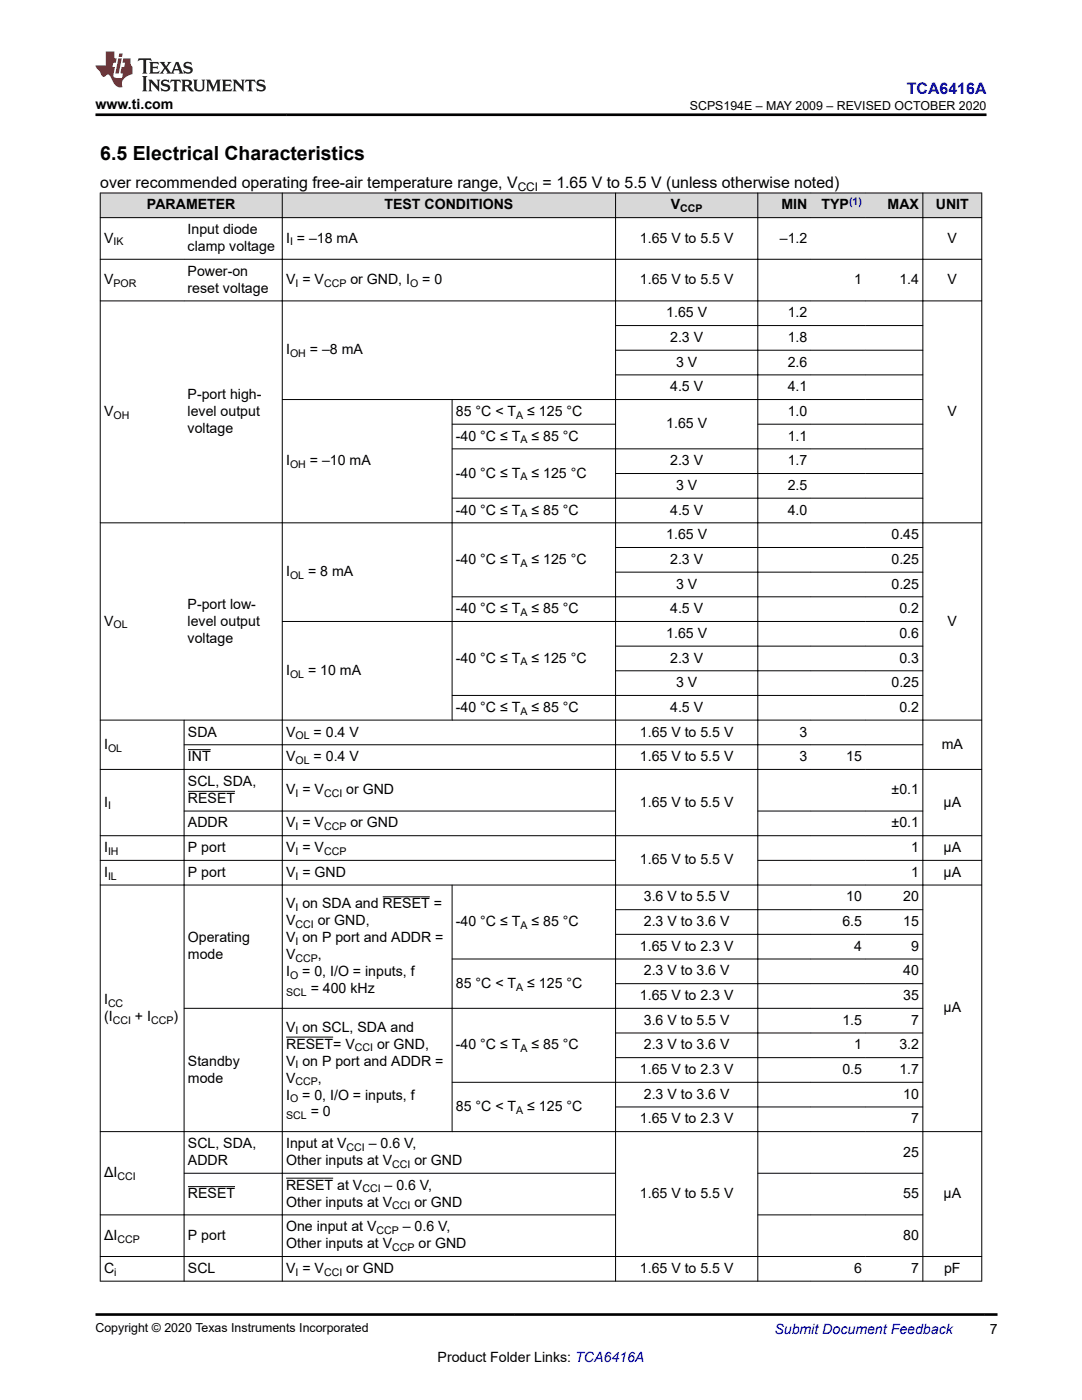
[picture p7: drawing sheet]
<svg xmlns="http://www.w3.org/2000/svg" width="216mm" height="279mm" viewBox="0 0 216 279" stroke-linecap="round" stroke-linejoin="round" font-family="sans-serif">
<defs><g id="words">
<text font-size="3.9" x="20" y="32">6.5 Electrical Characteristics</text>
<text font-size="3.2" fill="#00f" x="181" y="18.7">TCA6416A</text>
<g font-size="3.2">
<text x="20" y="37.5">over recommended operating free-air temperature range, V</text>
<text x="108.3" y="37.5">= 1.65 V to 5.5 V (unless otherwise noted)</text>
</g>
<g font-size="2.8">
<text x="19.1" y="21.8">www.ti.com</text>
<text x="29.3" y="41.8">PARAMETER</text>
<text x="76.7" y="41.8">TEST CONDITIONS</text>
<text x="133.8" y="41.8">V</text>
<text x="155.9" y="41.8">MIN</text>
<text x="163.9" y="41.8">TYP</text>
<text x="177.1" y="41.8">MAX</text>
<text x="186.7" y="41.8">UNIT</text>
<text x="37.4" y="46.7">Input diode</text>
<text x="20.8" y="48.4">V</text>
<text x="37.4" y="50.1">clamp voltage</text>
<text x="57.1" y="48.4">I = –18 mA</text>
<text x="127.7" y="48.4">1.65 V to 5.5 V</text>
<text x="155.6" y="48.4">–1.2</text>
<text x="189.1" y="48.4">V</text>
<text x="20.8" y="56.7">V</text>
<text x="37.4" y="55">Power-on</text>
<text x="37.4" y="58.4">reset voltage</text>
<text x="57.1" y="56.7">V = V</text>
<text x="69.9" y="56.7">or GND, I</text>
<text x="84.3" y="56.7">= 0</text>
<text x="127.7" y="56.7">1.65 V to 5.5 V</text>
<text x="170.4" y="56.7">1</text>
<text x="179.5" y="56.7">1.4</text>
<text x="189.1" y="56.7">V</text>
<text x="132.9" y="63.3">1.65 V</text>
<text x="157.2" y="63.3">1.2</text>
<text x="57.1" y="70.7">I</text>
<text x="61.8" y="70.7">= –8 mA</text>
<text x="133.7" y="68.2">2.3 V</text>
<text x="157.2" y="68.2">1.8</text>
<text x="134.9" y="73.2">3 V</text>
<text x="157.2" y="73.2">2.6</text>
<text x="20.8" y="83">V</text>
<text x="37.4" y="79.6">P-port high-</text>
<text x="37.4" y="83">level output</text>
<text x="91" y="83">85 °C &lt; T</text>
<text x="105.2" y="83">≤ 125 °C</text>
<text x="133.7" y="78.1">4.5 V</text>
<text x="157.2" y="83">1.0</text>
<text x="157.2" y="78.1">4.1</text>
<text x="189.1" y="83">V</text>
<text x="37.4" y="86.4">voltage</text>
<text x="91" y="87.9">-40 °C ≤ T</text>
<text x="106" y="87.9">≤ 85 °C</text>
<text x="132.9" y="85.5">1.65 V</text>
<text x="157.2" y="87.9">1.1</text>
<text x="57.1" y="92.9">I</text>
<text x="61.8" y="92.9">= –10 mA</text>
<text x="91" y="95.3">-40 °C ≤ T</text>
<text x="106" y="95.3">≤ 125 °C</text>
<text x="133.7" y="92.9">2.3 V</text>
<text x="157.2" y="92.9">1.7</text>
<text x="134.9" y="97.8">3 V</text>
<text x="157.2" y="97.8">2.5</text>
<text x="91" y="102.7">-40 °C ≤ T</text>
<text x="106" y="102.7">≤ 85 °C</text>
<text x="132.9" y="107.6">1.65 V</text>
<text x="133.7" y="102.7">4.5 V</text>
<text x="157.2" y="102.7">4.0</text>
<text x="177.9" y="107.6">0.45</text>
<text x="91" y="112.5">-40 °C ≤ T</text>
<text x="106" y="112.5">≤ 125 °C</text>
<text x="133.7" y="112.5">2.3 V</text>
<text x="177.9" y="112.5">0.25</text>
<text x="57.1" y="115">I</text>
<text x="61.5" y="115">= 8 mA</text>
<text x="134.9" y="117.5">3 V</text>
<text x="177.9" y="117.5">0.25</text>
<text x="20.8" y="124.8">V</text>
<text x="37.4" y="121.5">P-port low-</text>
<text x="37.4" y="124.8">level output</text>
<text x="91" y="122.4">-40 °C ≤ T</text>
<text x="106" y="122.4">≤ 85 °C</text>
<text x="133.7" y="122.4">4.5 V</text>
<text x="179.5" y="122.4">0.2</text>
<text x="189.1" y="124.8">V</text>
<text x="37.4" y="128.2">voltage</text>
<text x="132.9" y="127.3">1.65 V</text>
<text x="179.5" y="127.3">0.6</text>
<text x="57.1" y="134.7">I</text>
<text x="61.5" y="134.7">= 10 mA</text>
<text x="91" y="132.2">-40 °C ≤ T</text>
<text x="106" y="132.2">≤ 125 °C</text>
<text x="133.7" y="132.2">2.3 V</text>
<text x="134.9" y="137.1">3 V</text>
<text x="177.9" y="137.1">0.25</text>
<text x="179.5" y="132.2">0.3</text>
<text x="91" y="142.1">-40 °C ≤ T</text>
<text x="106" y="142.1">≤ 85 °C</text>
<text x="133.7" y="142.1">4.5 V</text>
<text x="179.5" y="142.1">0.2</text>
<text x="20.8" y="149.4">I</text>
<text x="37.5" y="147">SDA</text>
<text x="57.1" y="147">V</text>
<text x="62.6" y="147">= 0.4 V</text>
<text x="127.7" y="147">1.65 V to 5.5 V</text>
<text x="159.5" y="147">3</text>
<text x="187.9" y="149.4">mA</text>
<text x="37.5" y="151.9">INT</text>
<text x="57.1" y="151.9">V</text>
<text x="62.6" y="151.9">= 0.4 V</text>
<text x="127.7" y="151.9">1.65 V to 5.5 V</text>
<text x="159.5" y="151.9">3</text>
<text x="168.9" y="151.9">15</text>
<text x="20.8" y="161">I</text>
<text x="37.5" y="156.8">SCL, SDA,</text>
<text x="37.5" y="160.2">RESET</text>
<text x="57.1" y="158.5">V = V</text>
<text x="69.1" y="158.5">or GND</text>
<text x="127.7" y="161">1.65 V to 5.5 V</text>
<text x="177.9" y="158.5">±0.1</text>
<text x="188.3" y="161">μA</text>
<text x="37.5" y="165.1">ADDR</text>
<text x="57.1" y="165.1">V = V</text>
<text x="69.9" y="165.1">or GND</text>
<text x="177.9" y="165.1">±0.1</text>
<text x="20.8" y="170.1">I</text>
<text x="37.5" y="170.1">P port</text>
<text x="57.1" y="170.1">V = V</text>
<text x="127.7" y="172.5">1.65 V to 5.5 V</text>
<text x="181.8" y="170.1">1</text>
<text x="188.3" y="170.1">μA</text>
<text x="20.8" y="175">I</text>
<text x="37.5" y="175">P port</text>
<text x="57.1" y="175">V = GND</text>
<text x="128.5" y="179.9">3.6 V to 5.5 V</text>
<text x="168.9" y="179.9">10</text>
<text x="180.2" y="179.9">20</text>
<text x="181.8" y="175">1</text>
<text x="188.3" y="175">μA</text>
<text x="57.1" y="181.3">V on SDA and RESET =</text>
<text x="57.1" y="184.7">V</text>
<text x="63.4" y="184.7">or GND,</text>
<text x="91" y="184.8">-40 °C ≤ T</text>
<text x="106" y="184.8">≤ 85 °C</text>
<text x="128.5" y="184.8">2.3 V to 3.6 V</text>
<text x="168.1" y="184.8">6.5</text>
<text x="180.2" y="184.8">15</text>
<text x="37.5" y="188">Operating</text>
<text x="37.5" y="191.4">mode</text>
<text x="57.1" y="191.4">V</text>
<text x="57.1" y="188">V on P port and ADDR =</text>
<text x="63.4" y="191.4">,</text>
<text x="127.7" y="189.7">1.65 V to 2.3 V</text>
<text x="170.4" y="189.7">4</text>
<text x="181.8" y="189.7">9</text>
<text x="57.1" y="194.8">I</text>
<text x="60.3" y="194.8">= 0, I/O = inputs, f</text>
<text x="91" y="197.1">85 °C &lt; T</text>
<text x="105.2" y="197.1">≤ 125 °C</text>
<text x="128.5" y="194.7">2.3 V to 3.6 V</text>
<text x="180.2" y="194.7">40</text>
<text x="20.8" y="200.4">I</text>
<text x="20.8" y="203.7">(I</text>
<text x="26.9" y="203.7">+ I</text>
<text x="34.6" y="203.7">)</text>
<text x="62" y="198.2">= 400 kHz</text>
<text x="127.7" y="199.6">1.65 V to 2.3 V</text>
<text x="180.2" y="199.6">35</text>
<text x="188.3" y="202">μA</text>
<text x="57.1" y="205.9">V on SCL, SDA and</text>
<text x="57.1" y="209.3">RESET= V</text>
<text x="75.2" y="209.3">or GND,</text>
<text x="91" y="209.4">-40 °C ≤ T</text>
<text x="106" y="209.4">≤ 85 °C</text>
<text x="128.5" y="209.4">2.3 V to 3.6 V</text>
<text x="128.5" y="204.5">3.6 V to 5.5 V</text>
<text x="168.1" y="204.5">1.5</text>
<text x="170.4" y="209.4">1</text>
<text x="179.5" y="209.4">3.2</text>
<text x="181.8" y="204.5">7</text>
<text x="37.5" y="212.7">Standby</text>
<text x="57.1" y="212.7">V on P port and ADDR =</text>
<text x="127.7" y="214.3">1.65 V to 2.3 V</text>
<text x="168.1" y="214.3">0.5</text>
<text x="179.5" y="214.3">1.7</text>
<text x="37.5" y="216">mode</text>
<text x="57.1" y="219.4">I</text>
<text x="57.1" y="216">V</text>
<text x="60.3" y="219.4">= 0, I/O = inputs, f</text>
<text x="63.4" y="216">,</text>
<text x="91" y="221.7">85 °C &lt; T</text>
<text x="105.2" y="221.7">≤ 125 °C</text>
<text x="128.5" y="219.3">2.3 V to 3.6 V</text>
<text x="180.2" y="219.3">10</text>
<text x="62" y="222.8">= 0</text>
<text x="127.7" y="224.2">1.65 V to 2.3 V</text>
<text x="181.8" y="224.2">7</text>
<text x="37.5" y="229.1">SCL, SDA,</text>
<text x="37.5" y="232.5">ADDR</text>
<text x="57.1" y="232.5">Other inputs at V</text>
<text x="57.1" y="229.1">Input at V</text>
<text x="73.6" y="229.1">– 0.6 V,</text>
<text x="82.7" y="232.5">or GND</text>
<text x="180.2" y="230.8">25</text>
<text x="20.8" y="235">ΔI</text>
<text x="37.5" y="239.1">RESET</text>
<text x="57.1" y="237.4">RESET at V</text>
<text x="76.7" y="237.4">– 0.6 V,</text>
<text x="127.7" y="239.1">1.65 V to 5.5 V</text>
<text x="180.2" y="239.1">55</text>
<text x="188.3" y="239.1">μA</text>
<text x="57.1" y="240.8">Other inputs at V</text>
<text x="57.1" y="245.7">One input at V</text>
<text x="80.4" y="245.7">– 0.6 V,</text>
<text x="82.7" y="240.8">or GND</text>
<text x="20.8" y="247.4">ΔI</text>
<text x="37.5" y="247.4">P port</text>
<text x="57.1" y="249.1">Other inputs at V</text>
<text x="83.5" y="249.1">or GND</text>
<text x="180.2" y="247.4">80</text>
<text x="20.8" y="254">C</text>
<text x="37.5" y="254">SCL</text>
<text x="57.1" y="254">V = V</text>
<text x="69.1" y="254">or GND</text>
<text x="127.7" y="254">1.65 V to 5.5 V</text>
<text x="170.4" y="254">6</text>
<text x="181.8" y="254">7</text>
<text x="188.4" y="254">pF</text>
<text x="197.5" y="266.1">7</text>
<text x="87.3" y="271.7">Product Folder Links: TCA6416A</text>
</g>
<text font-size="2.8" fill="#00f" x="154.5" y="266.2">Submit Document Feedback</text>
<g font-size="2.5">
<text x="137.6" y="21.9">SCPS194E – MAY 2009 – REVISED OCTOBER 2020</text>
<text x="19.1" y="265.9">Copyright © 2020 Texas Instruments Incorporated</text>
</g>
<text font-size="2.4" x="103.3" y="38.1">CCI</text>
<text font-size="2.1" fill="#00f" x="169.4" y="40.8">(1)</text>
<g font-size="2.1">
<text x="135.7" y="42.4">CCP</text>
<text x="22.6" y="49">IK</text>
<text x="57.9" y="49">I</text>
<text x="22.7" y="57.3">POR</text>
<text x="59" y="57.3">I</text>
<text x="64.7" y="57.3">CCP</text>
<text x="81.8" y="57.3">O</text>
<text x="57.9" y="71.3">OH</text>
<text x="22.6" y="83.6">OH</text>
<text x="103" y="83.6">A</text>
<text x="103.8" y="88.5">A</text>
<text x="57.9" y="93.4">OH</text>
<text x="103.8" y="95.9">A</text>
<text x="103.9" y="103.3">A</text>
<text x="103.8" y="113.1">A</text>
<text x="57.9" y="115.6">OL</text>
<text x="22.6" y="125.4">OL</text>
<text x="103.9" y="122.9">A</text>
<text x="57.9" y="135.2">OL</text>
<text x="103.8" y="132.8">A</text>
<text x="103.9" y="142.6">A</text>
<text x="59" y="147.6">OL</text>
<text x="21.6" y="150">OL</text>
<text x="59" y="152.5">OL</text>
<text x="21.6" y="161.5">I</text>
<text x="59" y="159.1">I</text>
<text x="64.7" y="159.1">CCI</text>
<text x="59" y="165.7">I</text>
<text x="64.7" y="165.7">CCP</text>
<text x="21.6" y="170.6">IH</text>
<text x="59" y="170.6">I</text>
<text x="64.7" y="170.6">CCP</text>
<text x="21.6" y="175.5">IL</text>
<text x="59" y="175.5">I</text>
<text x="59" y="185.2">CCI</text>
<text x="59" y="181.8">I</text>
<text x="103.8" y="185.4">A</text>
<text x="59" y="188.6">I</text>
<text x="57.9" y="195.4">O</text>
<text x="59" y="192">CCP</text>
<text x="103" y="197.7">A</text>
<text x="21.6" y="200.9">CC</text>
<text x="57.1" y="198.8">SCL</text>
<text x="22.5" y="204.3">CCI</text>
<text x="30.1" y="204.3">CCP</text>
<text x="59" y="206.4">I</text>
<text x="70.8" y="209.8">CCI</text>
<text x="103.8" y="210">A</text>
<text x="59" y="213.2">I</text>
<text x="57.9" y="220">O</text>
<text x="59" y="216.6">CCP</text>
<text x="57.1" y="223.4">SCL</text>
<text x="103" y="222.3">A</text>
<text x="69.2" y="229.7">CCI</text>
<text x="78.3" y="233.1">CCI</text>
<text x="23.4" y="235.5">CCI</text>
<text x="72.3" y="238">CCI</text>
<text x="78.3" y="241.4">CCI</text>
<text x="23.4" y="248">CCP</text>
<text x="75.1" y="246.3">CCP</text>
<text x="78.3" y="249.7">CCP</text>
<text x="22.8" y="254.6">i</text>
<text x="59" y="254.6">I</text>
<text x="64.7" y="254.6">CCI</text>
</g>
</g></defs>
<g fill="#d8d8d8">
<path d="M20 38.5h175.9v4.9h-175.9z" fill-rule="evenodd"/>
<path d="M20.1 38.6h36.2v4.8h-36.2z" fill-rule="evenodd"/>
<path d="M56.4 38.6h66.4v4.8h-66.4z" fill-rule="evenodd"/>
<path d="M122.9 38.6h28.2v4.8h-28.2z" fill-rule="evenodd"/>
<path d="M151.3 38.6h10.5v4.8h-10.5z" fill-rule="evenodd"/>
<path d="M161.8 38.6h10.9v4.8h-10.9z" fill-rule="evenodd"/>
<path d="M172.7 38.6h11.4v4.8h-11.4z" fill-rule="evenodd"/>
<path d="M184.2 38.6h11.6v4.8h-11.6z" fill-rule="evenodd"/>
</g>
<g fill="none" stroke="#000" stroke-width=".2">
<path d="M19.9 38.5h176.1M20 38.5v217.2M56.3 38.5v217.2M122.8 38.5v217.2M151.2 38.5v217.2M184.1 38.5v217.2M195.9 38.5v217.2M19.9 43.4h176.1M19.9 51.7h176.1M19.9 60.1h176.1M90.2 79.7v64.1M122.8 65h61.4"/>
<path d="M122.8 69.9h61.4M122.8 74.8h61.4M184.2 79.7h-127.9M90.2 84.7h32.7M90.2 89.6h94M90.2 99.4h94M122.8 94.5h61.4M151.1 84.7h33.1M19.9 104.3h176.1M90.2 119.1h94M122.8 109.3h61.4M122.8 114.2h61.4"/>
<path d="M56.3 124h127.9M122.8 128.9h61.4M122.8 133.9h61.4M184.2 138.8h-94M19.9 143.7h176.1M19.9 153.6h176.1M36.7 148.6h147.5M36.7 143.7v112M37.5 149.6h4.5M37.5 157.9h9.4M19.9 166.8h176.1M19.9 171.7h103"/>
<path d="M19.9 176.6h176.1M36.7 161.9h86.2M76.3 179h9.5M90.2 176.6v49.3M151.1 161.9h33.1M151.1 171.7h44.9M122.8 181.5h61.4M122.8 186.5h61.4M122.8 196.3h61.4M184.2 191.4h-94M57.1 207h9.4M90.2 216h94"/>
<path d="M122.8 206.2h61.4M122.8 211.1h61.4M184.2 201.2h-147.5M19.9 225.8h176.1M36.7 234.1h86.2M37.5 236.8h9.4M57.1 235.1h9.4M122.8 220.9h61.4M151.1 234.1h33.1M19.9 250.8h176.1M19.9 255.7h176.1M122.9 242.5h-103"/>
<path d="M151.1 242.5h33.1"/>
</g>
<path d="M27.7 11.6l-.2 .6 .5-.2h.6v.1v2.2l-.2 .4h1l-.2-.4v-2.2v-.1h.5l.5 .2-.1-.6zM29.8 12.4l.2 .3v1.6l-.2 .4h1.9l.1-.6a1.08 1.08 0 0 1-1.3 .2v-.7h.6l.4 .2v-.7l-.4 .2h-.6v-.5l.2-.2a1 1 0 0 1 1 .3l-.1-.5zM31.8 12.4l1 1.1-1 1.2h.9l-.2-.2 .4-.8 .5 .8-.2 .2h1.6l-.2-.2 .1-.5h1l.1 .5-.1 .2h.9l-.2-.4-.8-1.9h-.5l-1 2.1-.8-1.1 .9-1h-.8l.2 .2-.5 .6-.3-.6 .1-.2zM35.2 12.8l.4 1h-.8zM36.8 12.5a.65 .65 0 0 0-.2 .7 .65 .65 0 0 0 .6 .5l.7 .1 .1 .3a.79 .79 0 0 1-.7 .4 .79 .79 0 0 1-.7-.5l.1 .7 .2-.1a.93 .93 0 0 0 1.1 0 .93 .93 0 0 0 .4-.9 1.46 1.46 0 0 0-1.2-.6l-.1-.3a1.09 1.09 0 0 1 1.2 .2l-.2-.6-.1 .1-.6-.2zM28.4 15.2l.2 .4v2.2l-.2 .4h1l-.2-.4v-2.2l.2-.4zM29.6 15.9l.2 .4v1.5l-.2 .4h.8l-.3-.4v-1.3l1.7 1.8v-2l.2-.4h-.8l.2 .2 .1 1.1-1.2-1.3zM32.3 16a.65 .65 0 0 0-.2 .8 .65 .65 0 0 0 .7 .4l.6 .2 .1 .2a.79 .79 0 0 1-.7 .4 .79 .79 0 0 1-.7-.5l.1 .7 .2-.1a.93 .93 0 0 0 1.1 .1 .93 .93 0 0 0 .4-1 1.46 1.46 0 0 0-1.2-.5l-.1-.4a1.09 1.09 0 0 1 1.2 .2l-.2-.6-.1 .1-.6-.1zM34.1 15.9l-.1 .6a.63 .63 0 0 1 .7-.3l.1 1.6-.3 .4h1l-.2-.4v-1.6a.66 .66 0 0 1 .8 .3l-.1-.6zM36.2 15.9l.2 .4v1.5l-.2 .4h.9l-.2-.2v-.7h.5l.1 .2a.79 .79 0 0 0 1.2 .6l-1-.9a.61 .61 0 0 0 .6-.6 .61 .61 0 0 0-.5-.7zM36.9 16.2h.2a.47 .47 0 0 1 .5 .1 .47 .47 0 0 1 .1 .5l-.2 .1-.6 .1zM38.5 15.9l.2 .2a2.27 2.27 0 0 0 .4 2 1.04 1.04 0 0 0 1.7-.7v-1.3l.2-.2h-.8l.2 .4v1.1a.6 .6 0 0 1-.6 .6 .6 .6 0 0 1-.6-.6v-1.1l.3-.4zM41.1 15.9l.2 .4v1.5l-.2 .4h.7l-.2-.4v-1.4l.9 1.9 .8-1.9v1.4l-.2 .4h1l-.3-.4v-1.5l.3-.4h-.8l-.7 1.5-.7-1.5zM44.3 15.9l.2 .4v1.5l-.2 .4h1.9l.1-.6a1.09 1.09 0 0 1-1.3 .2v-.7h.6l.4 .2v-.6l-.4 .2h-.6v-.6l.2-.1a1.01 1.01 0 0 1 1 .3l-.1-.6zM46.4 15.9l.3 .4v1.5l-.3 .4h.8l-.2-.4v-1.3l1.6 1.8v-2l.2-.4h-.7l.2 .2v1.1l-1.2-1.3zM49 15.9l-.1 .6a.63 .63 0 0 1 .8-.3v1.6l-.3 .4h1l-.2-.4v-1.6a.66 .66 0 0 1 .8 .3l-.1-.6zM51.4 16a.65 .65 0 0 0-.2 .8 .65 .65 0 0 0 .6 .4l.6 .2 .2 .2a.79 .79 0 0 1-.8 .4 .79 .79 0 0 1-.6-.5l.1 .7 .2-.1a.93 .93 0 0 0 1 .1 .93 .93 0 0 0 .5-1 1.46 1.46 0 0 0-1.3-.5l-.1-.4a1.09 1.09 0 0 1 1.3 .2l-.2-.6-.2 .1-.5-.1z" fill="#231f20"/>
<path d="M21.1 10.3v2.7h-2v.4l.9 1a.95 .95 0 0 0 .9 .9 .59 .59 0 0 1 .6-.4 .59 .59 0 0 1 .5 .3l.4 .8a1.59 1.59 0 0 0 2.1 1.4 1.61 1.61 0 0 1 1-2.3l1-.3-.1-1.5a1.59 1.59 0 0 1-.4-1.7h-1.4l-.2 .9h.5l-.1 .9h-.5l-.2 .9v.3l.4 .1-.2 .9h-.6a.73 .73 0 0 1-1.1-.7l.3-1.5h-.5l.2-.9h.5l.2-.9h-.5v-1.3zM23.6 11.6l-.6 3.1h.7l.6-3.1zM23.8 10.7l-.1 .6h.7l.1-.6z" fill="#ed1c24"/>
<path d="M19.1 22.9h177.8M19 262.3h180" fill="none" stroke="#000" stroke-width=".53"/>
<use href="#words"/>
</svg>
